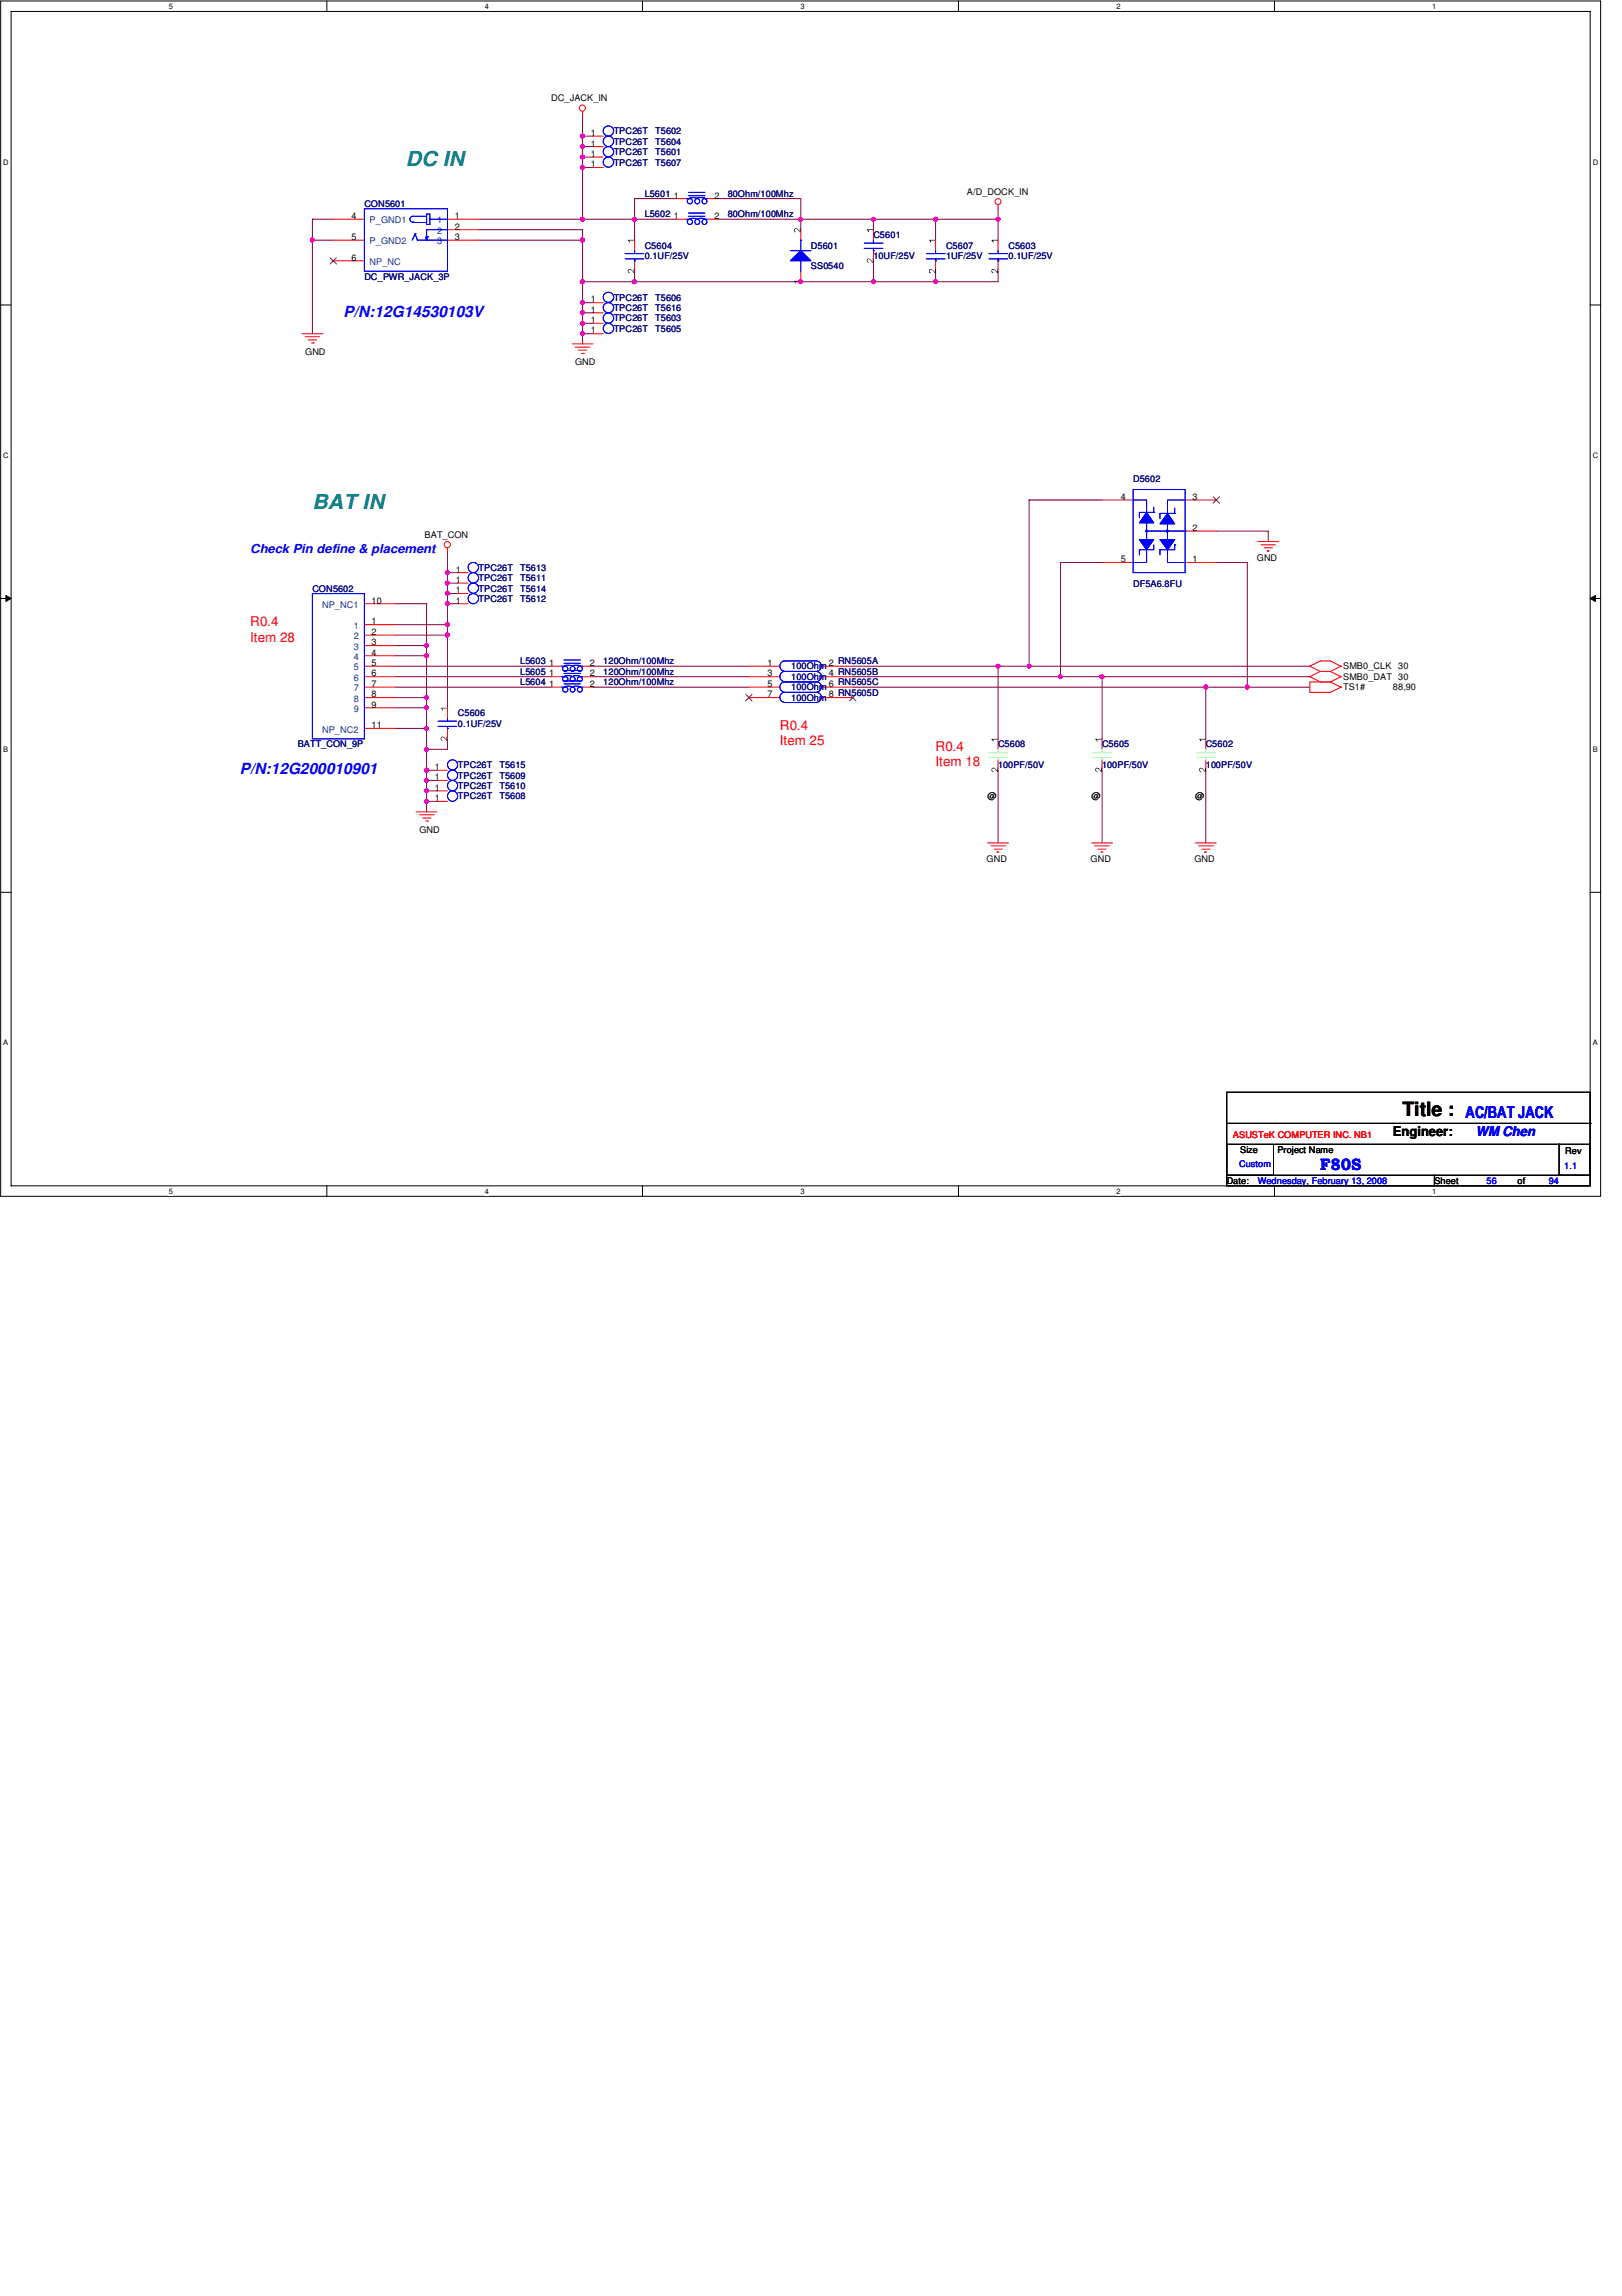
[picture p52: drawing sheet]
<svg xmlns="http://www.w3.org/2000/svg" width="210mm" height="297mm" viewBox="0 0 210 297" stroke-linecap="round" stroke-linejoin="round" font-family="sans-serif">
<defs><g id="words">
<g font-size="2.7" fill="#008080">
<text x="52.5" y="21.5">DC IN</text>
<text x="40.4" y="65.8">BAT IN</text>
</g>
<text font-size="2.5" x="181.5" y="144.4">Title :</text>
<g font-size="2.1" fill="#00f">
<text x="189.7" y="144.7">AC/BAT JACK</text>
<text x="170.9" y="151.4">F80S</text>
</g>
<g font-size="2" fill="#00f">
<text x="44.4" y="41">P/N:12G14530103V</text>
<text x="31" y="100.1">P/N:12G200010901</text>
</g>
<g font-size="1.7" fill="#f00">
<text x="32.4" y="81">R0.4</text>
<text x="32.4" y="83">Item 28</text>
<text x="100.9" y="94.4">R0.4</text>
<text x="100.9" y="96.4">Item 25</text>
<text x="121.1" y="97.2">R0.4</text>
<text x="121.1" y="99.1">Item 18</text>
</g>
<text font-size="1.7" x="180.3" y="146.9">Engineer:</text>
<text font-size="1.7" fill="#00f" x="191" y="146.9">WM Chen</text>
<text font-size="1.6" fill="#00f" x="32.4" y="71.5">Check Pin define &amp; placement</text>
<g font-size="1.2">
<text x="71.3" y="13.1">DC_JACK_IN</text>
<text x="76.5" y="17.6">1</text>
<text x="76.5" y="20.3">1</text>
<text x="76.5" y="21.6">1</text>
<text x="76.5" y="19">1</text>
<text x="45.5" y="28.4">4</text>
<text x="58.8" y="28.4">1</text>
<text x="58.8" y="29.7">2</text>
<text x="87.2" y="25.7">1</text>
<text x="87.2" y="28.4">1</text>
<text x="92.5" y="25.7">2</text>
<text x="92.5" y="28.4">2</text>
<text x="125.1" y="25.2">A/D_DOCK_IN</text>
<text x="45.5" y="33.7">6</text>
<text x="45.5" y="31">5</text>
<text x="58.8" y="31">3</text>
<text x="76.5" y="40.5">1</text>
<text x="76.5" y="39.1">1</text>
<text x="76.5" y="41.8">1</text>
<text x="39.5" y="45.9">GND</text>
<text x="74.4" y="47.2">GND</text>
<text x="76.5" y="43.1">1</text>
<text x="145" y="64.6">4</text>
<text x="154.3" y="64.6">3</text>
<text x="54.9" y="69.6">BAT_CON</text>
<text x="154.3" y="68.7">2</text>
<text x="59" y="74.1">1</text>
<text x="59" y="75.4">1</text>
<text x="59" y="76.7">1</text>
<text x="145" y="72.7">5</text>
<text x="154.3" y="72.7">1</text>
<text x="162.6" y="72.5">GND</text>
<text x="48.1" y="78.1">10</text>
<text x="48.1" y="80.8">1</text>
<text x="48.1" y="82.1">2</text>
<text x="48.1" y="83.5">3</text>
<text x="59" y="78.1">1</text>
<text x="48.1" y="84.8">4</text>
<text x="48.1" y="86.2">5</text>
<text x="48.1" y="87.5">6</text>
<text x="48.1" y="88.9">7</text>
<text x="71.1" y="87.5">1</text>
<text x="71.1" y="86.2">1</text>
<text x="71.1" y="88.9">1</text>
<text x="76.3" y="87.5">2</text>
<text x="76.3" y="86.2">2</text>
<text x="76.3" y="88.9">2</text>
<text x="99.3" y="86.2">1</text>
<text x="99.3" y="87.5">3</text>
<text x="99.3" y="88.9">5</text>
<text x="107.3" y="86.2">2 RN5605A</text>
<text x="107.3" y="87.5">4 RN5605B</text>
<text x="107.3" y="88.9">6 RN5605C</text>
<text x="173.8" y="88">SMB0_DAT 30</text>
<text x="173.8" y="89.3">TS1#</text>
<text x="173.8" y="86.6">SMB0_CLK</text>
<text x="180.3" y="89.3">88,90</text>
<text x="180.9" y="86.6">30</text>
<text x="48.1" y="94.2">11</text>
<text x="48.1" y="90.2">8</text>
<text x="48.1" y="91.6">9</text>
<text x="99.3" y="90.2">7</text>
<text x="107.3" y="90.2">8 RN5605D</text>
<text x="56.3" y="101">1</text>
<text x="56.3" y="99.6">1</text>
<text x="54.3" y="107.7">GND</text>
<text x="56.3" y="102.3">1</text>
<text x="56.3" y="103.7">1</text>
<text x="127.8" y="103.4">@</text>
<text x="141.3" y="103.4">@</text>
<text x="154.7" y="103.4">@</text>
<text x="127.7" y="111.5">GND</text>
<text x="141.1" y="111.5">GND</text>
<text x="154.6" y="111.5">GND</text>
<text x="160.5" y="149.1">Size</text>
<text x="165.3" y="149.1">Project Name</text>
<text x="202.6" y="149.3">Rev</text>
<text x="158.7" y="153.2">Date:</text>
<text x="185.6" y="153.2">Sheet</text>
<text x="196.4" y="153.2">of</text>
</g>
<g font-size="1.2" fill="#000080">
<text x="79.4" y="17.4">TPC26T</text>
<text x="84.8" y="17.4">T5602</text>
<text x="79.4" y="20.1">TPC26T</text>
<text x="79.4" y="21.4">TPC26T</text>
<text x="79.4" y="18.7">TPC26T</text>
<text x="84.8" y="20.1">T5601</text>
<text x="84.8" y="21.4">T5607</text>
<text x="84.8" y="18.7">T5604</text>
<text x="47.2" y="26.8">CON5601</text>
<text x="83.4" y="25.4">L5601</text>
<text x="83.4" y="28.1">L5602</text>
<text x="94.2" y="25.4">80Ohm/100Mhz</text>
<text x="94.2" y="28.1">80Ohm/100Mhz</text>
<text x="83.4" y="32.2">C5604</text>
<text x="83.4" y="33.5">0.1UF/25V</text>
<text x="104.9" y="32.2">D5601</text>
<text x="104.9" y="34.8">SS0540</text>
<text x="113" y="30.8">C5601</text>
<text x="113" y="33.5">10UF/25V</text>
<text x="122.4" y="32.2">C5607</text>
<text x="122.4" y="33.5">1UF/25V</text>
<text x="130.5" y="32.2">C5603</text>
<text x="130.5" y="33.5">0.1UF/25V</text>
<text x="47.2" y="36.2">DC_PWR_JACK_3P</text>
<text x="79.4" y="40.3">TPC26T</text>
<text x="79.4" y="38.9">TPC26T</text>
<text x="79.4" y="41.6">TPC26T</text>
<text x="84.8" y="40.3">T5616</text>
<text x="84.8" y="38.9">T5606</text>
<text x="84.8" y="41.6">T5603</text>
<text x="79.4" y="42.9">TPC26T</text>
<text x="84.8" y="42.9">T5605</text>
<text x="146.6" y="62.4">D5602</text>
<text x="40.4" y="76.5">CON5602</text>
<text x="61.9" y="77.9">TPC26T</text>
<text x="61.9" y="73.9">TPC26T</text>
<text x="61.9" y="75.2">TPC26T</text>
<text x="61.9" y="76.5">TPC26T</text>
<text x="67.3" y="77.9">T5612</text>
<text x="67.3" y="73.9">T5613</text>
<text x="67.3" y="75.2">T5611</text>
<text x="67.3" y="76.5">T5614</text>
<text x="146.6" y="76">DF5A6.8FU</text>
<text x="67.3" y="87.3">L5605</text>
<text x="67.3" y="85.9">L5603</text>
<text x="67.3" y="88.6">L5604</text>
<text x="78.1" y="87.3">120Ohm/100Mhz</text>
<text x="78.1" y="85.9">120Ohm/100Mhz</text>
<text x="78.1" y="88.6">120Ohm/100Mhz</text>
<text x="102.4" y="86.6">100Ohm</text>
<text x="102.4" y="88">100Ohm</text>
<text x="102.4" y="89.3">100Ohm</text>
<text x="59.3" y="92.7">C5606</text>
<text x="59.3" y="94">0.1UF/25V</text>
<text x="102.4" y="90.7">100Ohm</text>
<text x="38.5" y="96.7">BATT_CON_9P</text>
<text x="59.3" y="100.8">TPC26T</text>
<text x="59.3" y="99.4">TPC26T</text>
<text x="64.6" y="100.8">T5609</text>
<text x="64.6" y="99.4">T5615</text>
<text x="129.2" y="96.7">C5608</text>
<text x="129.2" y="99.4">100PF/50V</text>
<text x="142.6" y="96.7">C5605</text>
<text x="142.6" y="99.4">100PF/50V</text>
<text x="156" y="96.7">C5602</text>
<text x="156" y="99.4">100PF/50V</text>
<text x="59.3" y="102.1">TPC26T</text>
<text x="59.3" y="103.4">TPC26T</text>
<text x="64.6" y="102.1">T5610</text>
<text x="64.6" y="103.4">T5608</text>
</g>
<g font-size="1.2" fill="#004080">
<text x="47.8" y="28.9">P_GND1</text>
<text x="56.6" y="28.9">1</text>
<text x="47.8" y="34.3">NP_NC</text>
<text x="47.8" y="31.6">P_GND2</text>
<text x="56.6" y="30.3">2</text>
<text x="56.6" y="31.6">3</text>
<text x="41.7" y="78.7">NP_NC1</text>
<text x="45.8" y="81.4">1</text>
<text x="45.8" y="82.7">2</text>
<text x="45.8" y="84.1">3</text>
<text x="45.8" y="85.4">4</text>
<text x="45.8" y="86.7">5</text>
<text x="45.8" y="88.1">6</text>
<text x="45.8" y="89.4">7</text>
<text x="41.7" y="94.8">NP_NC2</text>
<text x="45.8" y="90.8">8</text>
<text x="45.8" y="92.1">9</text>
</g>
<text font-size="1.2" fill="#f00" x="159.6" y="147.2">ASUSTeK COMPUTER INC. NB1</text>
<g font-size="1.2" fill="#00f">
<text x="160.4" y="151">Custom</text>
<text x="162.8" y="153.2">Wednesday, February 13, 2008</text>
<text x="192.4" y="153.2">56</text>
<text x="200.4" y="153.2">94</text>
<text x="202.4" y="151.2">1.1</text>
</g>
<g font-size="1">
<text x="21.8" y="1.1">5</text>
<text x="62.7" y="1.1">4</text>
<text x="103.6" y="1.1">3</text>
<text x="144.5" y="1.1">2</text>
<text x="185.3" y="1.1">1</text>
<text x=".4" y="21.3">D</text>
<text x="206.1" y="21.3">D</text>
<text x=".4" y="59.3">C</text>
<text x="206.1" y="59.3">C</text>
<text x=".4" y="97.3">B</text>
<text x="206.1" y="97.3">B</text>
<text x=".4" y="135.3">A</text>
<text x="206.1" y="135.3">A</text>
<text x="21.8" y="154.4">5</text>
<text x="62.7" y="154.4">4</text>
<text x="103.6" y="154.4">3</text>
<text x="144.5" y="154.4">2</text>
<text x="185.3" y="154.4">1</text>
</g>
</g></defs>
<path d="M.1 .1h207v154.7h-207zM1.4 1.5h204.4v151.9h-204.4z" fill="none" stroke="#000" stroke-width=".13"/>
<g fill="#fff">
<path d="M21.8 .3h.6v1.1h-.6z"/>
<path d="M21.8 153.5h.6v1.1h-.6z"/>
</g>
<path d="M42.3 .1v1.4M42.3 153.4v1.4" fill="none" stroke="#000" stroke-width=".13"/>
<g fill="#fff">
<path d="M62.7 .3h.6v1.1h-.6z"/>
<path d="M62.7 153.5h.6v1.1h-.6z"/>
</g>
<path d="M83.1 .1v1.4M83.1 153.4v1.4" fill="none" stroke="#000" stroke-width=".13"/>
<g fill="#fff">
<path d="M103.5 .3h.6v1.1h-.6z"/>
<path d="M103.5 153.5h.6v1.1h-.6z"/>
</g>
<path d="M124 .1v1.4M124 153.4v1.4" fill="none" stroke="#000" stroke-width=".13"/>
<g fill="#fff">
<path d="M144.4 .3h.6v1.1h-.6z"/>
<path d="M144.4 153.5h.6v1.1h-.6z"/>
</g>
<path d="M164.9 .1v1.4M164.9 153.4v1.4" fill="none" stroke="#000" stroke-width=".13"/>
<g fill="#fff">
<path d="M185.3 .3h.6v1.1h-.6z"/>
<path d="M185.3 153.5h.6v1.1h-.6z"/>
<path d="M.4 20.4h.7v1.1h-.7z"/>
<path d="M206.1 20.4h.7v1.1h-.7z"/>
<path d="M.4 58.4h.7v1.1h-.7z"/>
<path d="M206.1 58.4h.7v1.1h-.7z"/>
</g>
<path d="M.1 39.5h1.3M205.8 39.5h1.3" fill="none" stroke="#000" stroke-width=".13"/>
<g fill="#fff">
<path d="M.4 96.4h.7v1.1h-.7z"/>
<path d="M206.1 96.4h.7v1.1h-.7z"/>
</g>
<path d="M.1 77.4h1.3M.8 77l.6 .4-.6 .4zM205.8 77.4l.7-.4v.8zM205.8 77.4h1.3" fill="none" stroke="#000" stroke-width=".13"/>
<path d="M.8 77l.6 .4-.6 .4zM205.8 77.4l.7-.4v.8z" fill="#000"/>
<g fill="#fff">
<path d="M.4 134.4h.7v1.1h-.7z"/>
<path d="M206.1 134.4h.7v1.1h-.7z"/>
</g>
<path d="M.1 115.4h1.3M205.8 115.4h1.3" fill="none" stroke="#000" stroke-width=".13"/>
<path d="M157.4 68.7h6.7v1.4M137.2 87.5h32.3M142.6 87.5h.1" fill="none" stroke="#800040" stroke-width=".13"/>
<circle cx="142.6" cy="87.6" r=".26" fill="#f0f"/>
<circle cx="142.6" cy="87.6" r=".26" fill="none" stroke="#f0f" stroke-width=".13"/>
<path d="M51.2 78.1h4v5.4M51.2 88.9h20.1M51.2 86.2h20.1M51.2 94.2h4M55.2 94.2h.1M55.2 94.2v2.7M129.2 86.2v9.4M142.6 87.5v8.1M156 88.9v6.7" fill="none" stroke="#800040" stroke-width=".13"/>
<circle cx="55.2" cy="96.9" r=".26" fill="#f0f"/>
<circle cx="55.2" cy="96.9" r=".26" fill="none" stroke="#f0f" stroke-width=".13"/>
<circle cx="55.2" cy="94.2" r=".26" fill="#f0f"/>
<circle cx="55.2" cy="94.2" r=".26" fill="none" stroke="#f0f" stroke-width=".13"/>
<path d="M103.6 28.4h.1M103.6 28.4h9.4" fill="none" stroke="#800040" stroke-width=".13"/>
<circle cx="103.6" cy="28.4" r=".25" fill="#f0f"/>
<circle cx="103.6" cy="28.4" r=".25" fill="none" stroke="#f0f" stroke-width=".13"/>
<path d="M103.6 28.4v1.3M113 36.4h.1M113 36.4h8.1" fill="none" stroke="#800040" stroke-width=".13"/>
<circle cx="113" cy="36.5" r=".26" fill="#f0f"/>
<circle cx="113" cy="36.5" r=".26" fill="none" stroke="#f0f" stroke-width=".13"/>
<path d="M75.4 28.4h.1M75.4 28.4h6.7" fill="none" stroke="#800040" stroke-width=".13"/>
<circle cx="75.4" cy="28.4" r=".26" fill="#f0f"/>
<circle cx="75.4" cy="28.4" r=".26" fill="none" stroke="#f0f" stroke-width=".13"/>
<path d="M82.1 25.7v2.7M75.4 40.5h.1M75.4 40.5v2.7" fill="none" stroke="#800040" stroke-width=".13"/>
<circle cx="75.4" cy="40.5" r=".26" fill="#f0f"/>
<circle cx="75.4" cy="40.5" r=".26" fill="none" stroke="#f0f" stroke-width=".13"/>
<path d="M75.4 20.3h.1M75.4 20.3v1.4" fill="none" stroke="#800040" stroke-width=".13"/>
<circle cx="75.4" cy="20.3" r=".26" fill="#f0f"/>
<circle cx="75.4" cy="20.3" r=".26" fill="none" stroke="#f0f" stroke-width=".13"/>
<path d="M103.6 36.4h.1M103.6 36.4h9.4" fill="none" stroke="#800040" stroke-width=".13"/>
<circle cx="103.6" cy="36.4" r=".25" fill="#f0f"/>
<circle cx="103.6" cy="36.4" r=".25" fill="none" stroke="#f0f" stroke-width=".13"/>
<path d="M82.1 36.4h.1M82.1 36.4h21.5" fill="none" stroke="#800040" stroke-width=".13"/>
<circle cx="82.1" cy="36.5" r=".26" fill="#f0f"/>
<circle cx="82.1" cy="36.5" r=".26" fill="none" stroke="#f0f" stroke-width=".13"/>
<path d="M57.9 80.8h.1M57.9 80.8v1.4M142.6 99.7v9.4" fill="none" stroke="#800040" stroke-width=".13"/>
<circle cx="57.9" cy="80.8" r=".26" fill="#f0f"/>
<circle cx="57.9" cy="80.8" r=".26" fill="none" stroke="#f0f" stroke-width=".13"/>
<path d="M57.9 75.4h.1M57.9 75.4v1.4" fill="none" stroke="#800040" stroke-width=".13"/>
<circle cx="57.9" cy="75.4" r=".26" fill="#f0f"/>
<circle cx="57.9" cy="75.4" r=".26" fill="none" stroke="#f0f" stroke-width=".13"/>
<path d="M55.2 90.3h.1M55.2 90.3v1.3" fill="none" stroke="#800040" stroke-width=".13"/>
<circle cx="55.2" cy="90.2" r=".26" fill="#f0f"/>
<circle cx="55.2" cy="90.2" r=".26" fill="none" stroke="#f0f" stroke-width=".13"/>
<path d="M55.2 101h.1M55.2 101v1.3" fill="none" stroke="#800040" stroke-width=".13"/>
<circle cx="55.2" cy="101" r=".26" fill="#f0f"/>
<circle cx="55.2" cy="101" r=".26" fill="none" stroke="#f0f" stroke-width=".13"/>
<path d="M55.2 91.6h.1M55.2 91.6v2.6M129.2 99.7v9.4" fill="none" stroke="#800040" stroke-width=".13"/>
<circle cx="55.2" cy="91.6" r=".26" fill="#f0f"/>
<circle cx="55.2" cy="91.6" r=".26" fill="none" stroke="#f0f" stroke-width=".13"/>
<path d="M137.2 72.8h.1M137.2 72.8h5.4M137.2 72.8v14.7M55.2 96.9v2.8M156 99.7v9.4M55.2 102.3v1.4" fill="none" stroke="#800040" stroke-width=".13"/>
<circle cx="137.2" cy="87.5" r=".25" fill="#f0f"/>
<circle cx="137.2" cy="87.5" r=".25" fill="none" stroke="#f0f" stroke-width=".13"/>
<path d="M51.2 80.8h6.7M57.9 82.2h.1M57.9 82.2v9.4" fill="none" stroke="#800040" stroke-width=".13"/>
<circle cx="57.9" cy="82.1" r=".28" fill="#f0f"/>
<circle cx="57.9" cy="82.1" r=".28" fill="none" stroke="#f0f" stroke-width=".13"/>
<path d="M51.2 82.2h6.7M51.2 83.5h4M55.2 83.5h.1M55.2 83.5v1.3M57.9 95.6v1.3" fill="none" stroke="#800040" stroke-width=".13"/>
<circle cx="55.2" cy="84.8" r=".26" fill="#f0f"/>
<circle cx="55.2" cy="84.8" r=".26" fill="none" stroke="#f0f" stroke-width=".13"/>
<circle cx="55.2" cy="83.5" r=".26" fill="#f0f"/>
<circle cx="55.2" cy="83.5" r=".26" fill="none" stroke="#f0f" stroke-width=".13"/>
<path d="M51.2 84.8h4M55.2 84.8h.1M55.2 84.8v5.5" fill="none" stroke="#800040" stroke-width=".13"/>
<circle cx="55.2" cy="84.8" r=".26" fill="#f0f"/>
<circle cx="55.2" cy="84.8" r=".26" fill="none" stroke="#f0f" stroke-width=".13"/>
<path d="M61.9 28.4h13.5M61.9 31.1h13.5M121.1 36.4h.1M121.1 36.4h8.1M51.2 90.3h4M51.2 91.6h4" fill="none" stroke="#800040" stroke-width=".13"/>
<circle cx="121.1" cy="36.4" r=".25" fill="#f0f"/>
<circle cx="121.1" cy="36.4" r=".25" fill="none" stroke="#f0f" stroke-width=".13"/>
<path d="M75.4 17.6h.1M75.4 17.6h1.4M75.4 17.6v1.4M103.6 25.7v2.7h-10.7" fill="none" stroke="#800040" stroke-width=".13"/>
<circle cx="75.4" cy="17.6" r=".26" fill="#f0f"/>
<circle cx="75.4" cy="17.6" r=".26" fill="none" stroke="#f0f" stroke-width=".13"/>
<path d="M75.4 19h.1M75.4 19v1.3" fill="none" stroke="#800040" stroke-width=".13"/>
<circle cx="75.4" cy="19" r=".26" fill="#f0f"/>
<circle cx="75.4" cy="19" r=".26" fill="none" stroke="#f0f" stroke-width=".13"/>
<path d="M75.4 14.9v2.7M75.4 39.2h.1M75.4 39.2v1.3M75.4 21.7h1.4M129.2 27v1.4" fill="none" stroke="#800040" stroke-width=".13"/>
<circle cx="75.4" cy="39.1" r=".28" fill="#f0f"/>
<circle cx="75.4" cy="39.1" r=".28" fill="none" stroke="#f0f" stroke-width=".13"/>
<path d="M75.4 19h1.4M75.4 21.7h.1M75.4 39.2h1.4M75.4 21.7v6.7M75.4 40.5h1.4" fill="none" stroke="#800040" stroke-width=".13"/>
<circle cx="75.4" cy="21.7" r=".28" fill="#f0f"/>
<circle cx="75.4" cy="21.7" r=".28" fill="none" stroke="#f0f" stroke-width=".13"/>
<path d="M75.4 20.3h1.4M75.4 43.2h.1M75.4 43.2v1.3" fill="none" stroke="#800040" stroke-width=".13"/>
<circle cx="75.4" cy="43.2" r=".26" fill="#f0f"/>
<circle cx="75.4" cy="43.2" r=".26" fill="none" stroke="#f0f" stroke-width=".13"/>
<path d="M82.1 28.4h.1M82.1 28.4v2.7M82.1 28.4h5.4" fill="none" stroke="#800040" stroke-width=".13"/>
<circle cx="82.1" cy="28.4" r=".26" fill="#f0f"/>
<circle cx="82.1" cy="28.4" r=".26" fill="none" stroke="#f0f" stroke-width=".13"/>
<path d="M75.4 36.4h.1M82.1 35.1v1.3h-6.7" fill="none" stroke="#800040" stroke-width=".13"/>
<circle cx="82.1" cy="36.5" r=".26" fill="#f0f"/>
<circle cx="82.1" cy="36.5" r=".26" fill="none" stroke="#f0f" stroke-width=".13"/>
<circle cx="75.4" cy="36.5" r=".26" fill="#f0f"/>
<circle cx="75.4" cy="36.5" r=".26" fill="none" stroke="#f0f" stroke-width=".13"/>
<path d="M75.4 36.4h.1M75.4 36.4v2.8" fill="none" stroke="#800040" stroke-width=".13"/>
<circle cx="75.4" cy="36.5" r=".26" fill="#f0f"/>
<circle cx="75.4" cy="36.5" r=".26" fill="none" stroke="#f0f" stroke-width=".13"/>
<path d="M113 28.4v1.3M129.2 35.1v1.3M75.4 41.8h.1M75.4 41.8h1.4" fill="none" stroke="#800040" stroke-width=".13"/>
<circle cx="75.4" cy="41.8" r=".26" fill="#f0f"/>
<circle cx="75.4" cy="41.8" r=".26" fill="none" stroke="#f0f" stroke-width=".13"/>
<path d="M113 28.4h.1M113 28.4h8.1v2.7M121.1 35.1v1.3M75.4 43.2h1.4" fill="none" stroke="#800040" stroke-width=".13"/>
<circle cx="121.1" cy="28.4" r=".25" fill="#f0f"/>
<circle cx="121.1" cy="28.4" r=".25" fill="none" stroke="#f0f" stroke-width=".13"/>
<circle cx="113" cy="28.4" r=".26" fill="#f0f"/>
<circle cx="113" cy="28.4" r=".26" fill="none" stroke="#f0f" stroke-width=".13"/>
<path d="M113 33.7v2.7M121.1 28.4h.1M121.1 28.4h8.1v2.7" fill="none" stroke="#800040" stroke-width=".13"/>
<circle cx="129.2" cy="28.4" r=".26" fill="#f0f"/>
<circle cx="129.2" cy="28.4" r=".26" fill="none" stroke="#f0f" stroke-width=".13"/>
<circle cx="121.1" cy="28.4" r=".25" fill="#f0f"/>
<circle cx="121.1" cy="28.4" r=".25" fill="none" stroke="#f0f" stroke-width=".13"/>
<path d="M75.4 31.1h.1M75.4 31.1v5.3" fill="none" stroke="#800040" stroke-width=".13"/>
<circle cx="75.4" cy="31.1" r=".28" fill="#f0f"/>
<circle cx="75.4" cy="31.1" r=".28" fill="none" stroke="#f0f" stroke-width=".13"/>
<path d="M57.9 74.1h.1M57.9 71.4v4h1.4M57.9 74.1h1.4M51.2 87.5h20.1" fill="none" stroke="#800040" stroke-width=".13"/>
<circle cx="57.9" cy="74.1" r=".26" fill="#f0f"/>
<circle cx="57.9" cy="74.1" r=".26" fill="none" stroke="#f0f" stroke-width=".13"/>
<path d="M57.9 76.8h.1M57.9 76.8v1.3" fill="none" stroke="#800040" stroke-width=".13"/>
<circle cx="57.9" cy="76.8" r=".26" fill="#f0f"/>
<circle cx="57.9" cy="76.8" r=".26" fill="none" stroke="#f0f" stroke-width=".13"/>
<path d="M57.9 78.1h.1M57.9 76.8h1.4M57.9 78.1h1.4M57.9 78.1v2.7" fill="none" stroke="#800040" stroke-width=".13"/>
<circle cx="57.9" cy="78.1" r=".26" fill="#f0f"/>
<circle cx="57.9" cy="78.1" r=".26" fill="none" stroke="#f0f" stroke-width=".13"/>
<path d="M82.1 25.7h5.4M92.9 25.7h10.7M55.2 102.3h.1M55.2 101h1.4M55.2 103.7h1.4M55.2 102.3h1.4" fill="none" stroke="#800040" stroke-width=".13"/>
<circle cx="55.2" cy="102.3" r=".26" fill="#f0f"/>
<circle cx="55.2" cy="102.3" r=".26" fill="none" stroke="#f0f" stroke-width=".13"/>
<path d="M55.2 99.7h.1M55.2 99.7h1.4" fill="none" stroke="#800040" stroke-width=".13"/>
<circle cx="55.2" cy="99.6" r=".27" fill="#f0f"/>
<circle cx="55.2" cy="99.6" r=".27" fill="none" stroke="#f0f" stroke-width=".13"/>
<path d="M55.2 99.7v1.3M55.2 103.7h.1M55.2 103.7v1.3" fill="none" stroke="#800040" stroke-width=".13"/>
<circle cx="55.2" cy="103.7" r=".26" fill="#f0f"/>
<circle cx="55.2" cy="103.7" r=".26" fill="none" stroke="#f0f" stroke-width=".13"/>
<path d="M133.2 64.7h.1M133.2 64.7v21.5M55.2 96.9h2.7" fill="none" stroke="#800040" stroke-width=".13"/>
<circle cx="133.2" cy="86.2" r=".26" fill="#f0f"/>
<circle cx="133.2" cy="86.2" r=".26" fill="none" stroke="#f0f" stroke-width=".13"/>
<path d="M161.4 72.8v16.1h-5.4M133.2 86.2h36.3M156 88.9h.1" fill="none" stroke="#800040" stroke-width=".13"/>
<circle cx="156" cy="88.9" r=".27" fill="#f0f"/>
<circle cx="156" cy="88.9" r=".27" fill="none" stroke="#f0f" stroke-width=".13"/>
<path d="M157.4 72.8h4M161.4 88.9h.1M161.4 88.9h8.1" fill="none" stroke="#800040" stroke-width=".13"/>
<circle cx="161.4" cy="88.9" r=".26" fill="#f0f"/>
<circle cx="161.4" cy="88.9" r=".26" fill="none" stroke="#f0f" stroke-width=".13"/>
<path d="M40.4 28.4h.1M40.4 31.1h2.7M40.4 28.4h2.7M40.4 28.4v14.8M61.9 29.7h13.5v1.4M133.2 64.7h9.4" fill="none" stroke="#800040" stroke-width=".13"/>
<circle cx="40.4" cy="31.1" r=".27" fill="#f0f"/>
<circle cx="40.4" cy="31.1" r=".27" fill="none" stroke="#f0f" stroke-width=".13"/>
<path d="M129.2 86.2h.1M129.2 86.2h4" fill="none" stroke="#800040" stroke-width=".13"/>
<circle cx="129.2" cy="86.2" r=".26" fill="#f0f"/>
<circle cx="129.2" cy="86.2" r=".26" fill="none" stroke="#f0f" stroke-width=".13"/>
<path d="M76.8 86.2h20.1M76.8 87.5h20.1M76.8 88.9h20.1M110.4 86.2h18.8M110.4 87.5h26.8M110.4 88.9h45.6M156 88.9h.1" fill="none" stroke="#800040" stroke-width=".13"/>
<g fill="none" stroke="#f00" stroke-width=".13">
<path d="M75.4 14.4v.5M43.1 28.4h4.1M43.1 31.1h4.1M43.1 33.7h4.1M57.9 28.4h4M57.9 29.7h4M57.9 31.1h4M76.8 39.2h1.3M82.1 31.1v1.3M82.1 33.7v1.4M103.6 29.7v1.4M103.6 35.1v1.3"/>
<path d="M121.1 31.1v1.3M121.1 33.7v1.4M129.2 26.5v.5M39.1 43.2h2.7M39.5 43.6h1.9M39.9 44h1.1M40.3 44.4h.3M40.6 44.4h.1M74 44.5h2.8M74.4 44.9h1.9M74.8 45.3h1.1M75.3 45.7h.2"/>
<path d="M75.5 45.7h.1M76.8 40.5h1.3M57.9 70.9v.5M59.3 78.1h1.3M59.3 74.1h1.3M162.8 70.1h2.7M163.2 70.5h1.9M163.6 70.9h1.1M164 71.3h.1M164 71.3h.3M57.9 91.6v1.3M57.9 94.2v1.4"/>
<path d="M71.3 87.5h1.4M75.4 87.5h1.4M96.9 86.2h4M106.3 86.2h4.1M142.6 95.6v1.3M142.6 98.3v1.4M156 95.6v1.3M156 98.3v1.4M169.5 87.5h.1M169.5 86.2h.1M169.5 87.5l1.4 .7h1.3M169.5 86.2l1.4-.7h1.3l1.3 .7"/>
<path d="M169.5 86.2l1.4 .7M170.9 86.9l-1.4 .6M170.9 86.9h1.3M172.2 88.2h-2.7v1.4h2.7l1.3-.7M172.2 86.9l1.3 .6M172.2 88.2l1.3 .7M173.5 87.5h.1M173.5 88.9h.1M173.5 86.2h.1M173.5 87.5l-1.3 .7M173.5 86.2l-1.3 .7M53.8 105h2.8"/>
<path d="M54.3 105.4h1.9M54.7 105.8h1.1M55.1 106.2h.2M55.3 106.2h.1M56.6 102.3h1.3M127.8 109.1h2.7M128.2 109.4h1.9M128.7 109.9h1M129 110.2h.1M129 110.2h.3M141.3 109.1h2.7M141.6 109.4h2"/>
<path d="M142.1 109.9h1M142.5 110.2h.1M142.5 110.2h.2M154.7 109.1h2.7M155.1 109.4h1.9M155.5 109.9h1.1M155.9 110.2h.1M155.9 110.2h.3"/>
<circle cx="75.4" cy="14" r=".4"/>
<circle cx="129.2" cy="26.1" r=".38"/>
<circle cx="57.9" cy="70.5" r=".4"/>
</g>
<path d="M158.7 141.3h47.1v10.8h-47.1zM158.7 148h6.1v4.1h-6.1zM158.7 152.1h26.9v1.3h-26.9zM158.7 145.3h47.1M164.9 148h36.9M185.6 152.1h20.2v1.3h-20.2zM201.8 148h4v4.1h-4zM201.8 148h.1M205.8 145.3h.1" fill="none" stroke="#000" stroke-width=".13"/>
<path d="M42.7 33.4l.9 .8M43.5 33.4l-.8 .8" fill="none" stroke="#804000" stroke-width=".13"/>
<g fill="none" stroke="#00f" stroke-width=".13">
<path d="M47.2 27h10.7v8.1h-10.7zM53.3 28h1.9v.8h-1.7M53.5 28a.38 .38 0 0 0-.5 .4 .38 .38 0 0 0 .6 .3M53.7 30.3h.1M53.7 30.3l-.4 .8M53.7 30.3l.3 .8h3.9M55.1 30.6l.1 .5M55.2 27.7h.4v1.3h-.4zM55.2 31.1h.1M55.3 30.6h.1M55.3 30.6l-.1 .5M55.6 28.4h2.3"/>
<path d="M57.9 29.7h-2.7v1.4M80.9 32.8h2.4M80.9 33.5h2.4M82.1 33.7h.1M82.1 32.4v.4M82.1 33.5v.2M119.9 32.8h2.4M119.9 33.5h2.4M121.1 33.7h.1M121.1 32.4v.4M121.1 33.5v.2M56.7 93.3h2.4"/>
<path d="M56.7 94h2.4M57.9 94.2h.1M57.9 92.9v.4M57.9 94v.2M72.7 87.5h.4M73 87.1h2.1M73 86.7h2.1M73.1 87.5l.6-.1 .3 .1M74.2 87.5l.6-.1 .3 .1M75 87.5h.4M101.4 85.5a.67 .67 0 0 0-.5 .7 .67 .67 0 0 0 .6 .6M101.5 85.5h4.2"/>
<path d="M101.5 86.9h4.2M105.8 85.6a.65 .65 0 0 1 .5 .6 .65 .65 0 0 1-.6 .6"/>
<circle cx="78.7" cy="39.8" r=".67"/>
<circle cx="78.7" cy="38.5" r=".67"/>
<circle cx="61.3" cy="77.5" r=".67"/>
<circle cx="61.3" cy="73.4" r=".67"/>
<circle cx="73.2" cy="87.9" r=".33"/>
<circle cx="74.1" cy="87.9" r=".32"/>
<circle cx="75" cy="87.9" r=".32"/>
<circle cx="58.6" cy="101.6" r=".66"/>
</g>
<path d="M81.2 31h.9v.1h-.7l.1 .2-.1 .1zM81.3 34.8a.58 .58 0 0 1 .7 .4v-.4h.1v.5h-.2a.37 .37 0 0 0-.6-.3v.1l.2 .2-.2-.1zM102.7 36.3h.9v.1h-.6l.1 .3h-.1zM102.8 29.6a.48 .48 0 0 1 .7 .3v-.4h.1v.6l-.2-.2a.33 .33 0 0 0-.2-.3 .33 .33 0 0 0-.4 .1l.1 .2 .1 .2-.2-.2zM120.2 31h.9v.1h-.7l.1 .2-.1 .1zM120.3 34.8a.65 .65 0 0 1 .7 .4v-.4h.1v.5h-.2a.37 .37 0 0 0-.6-.3v.1l.2 .2a.31 .31 0 0 1-.2-.5zM57 91.6h.9v.1h-.7l.2 .2h-.2zM57.2 95.3a.63 .63 0 0 1 .6 .4v-.4h.1v.5h-.2a.36 .36 0 0 0-.6-.3v.2l.2 .1h-.2l-.1-.3zM141.7 95.6h.9v.1h-.7l.2 .2h-.2zM141.8 99.4a.48 .48 0 0 1 .7 .3v-.4h.1v.6l-.4-.4a.19 .19 0 0 0-.3 0 .19 .19 0 0 0 .1 .3v.1l-.1-.1-.1-.1zM155.2 95.6h.8v.1h-.6l.1 .2h-.1zM155.2 99.4a.54 .54 0 0 1 .8 .4v-.5v.6l-.2-.2a.31 .31 0 0 0-.2-.3 .31 .31 0 0 0-.3 .1v.2l.1 .2-.2-.2z" fill="#000"/>
<path d="M141.4 97.4h2.4M141.4 98h2.4M142.6 98.3h.1M142.6 96.9v.5M142.6 98v.3M154.9 97.4h2.4M154.9 98h2.4M156 98.3h.1M156 96.9v.5M156 98v.3" fill="none" stroke="#80ff80" stroke-width=".13"/>
<path d="M102.3 33.7l1.3-1.3 1.3 1.3z" fill="#00f"/>
<path d="M102.3 33.7l1.3-1.3 1.3 1.3zM102.3 32.4h2.6M103.6 31.1h.1M103.6 31.1v1.3M103.6 33.7v1.4" fill="none" stroke="#00f" stroke-width=".13"/>
<path d="M102.3 33.7l1.3-1.3 1.3 1.3z" fill="#00f"/>
<g fill="none" stroke="#00f" stroke-width=".13">
<path d="M88.8 25.7h.4M89.1 25.3h2.1M89.1 24.9h2.1M89.2 25.7l.5-.1 .5 .1M90.3 25.6h.6l.4 .1M91.1 25.7h.4M102.3 33.7l1.3-1.3 1.3 1.3zM102.3 32.4h2.6M103.6 31.1h.1M103.6 31.1v1.3M103.6 33.7v1.4M111.8 31.5h2.5"/>
<path d="M111.8 32.1h2.5M113 32.4h.1M113 31.1v.4M113 32.1v.3M128 32.8h2.4M128 33.5h2.4M129.2 33.7h.1M129.2 32.4v.4M129.2 33.5v.2M40.4 76.8h6.8v18.8h-6.8zM152 70.5h.1M152 70.5v.6h-1.9v.7"/>
<path d="M72.7 86.2h.4M72.7 88.9h.4M73 85.8h2.1M73 85.4h2.1M73 88.5h2.1M73 88.1h2.1M73.1 86.1h.6h.3M73.1 88.8h.6l.3 .1M74.1 86.1h.7h.3M74.2 88.8h.6l.3 .1M75 86.2h.4M75 88.9h.4"/>
<path d="M101.4 86.9a.67 .67 0 0 0-.5 .6 .67 .67 0 0 0 .6 .7M101.4 88.2a.67 .67 0 0 0-.5 .7 .67 .67 0 0 0 .6 .6M101.4 89.6a.65 .65 0 0 0-.5 .6 .65 .65 0 0 0 .6 .6M101.5 86.9h4.2M101.5 88.2h4.2M101.5 89.6h4.2M101.5 90.9h4.2M105.8 86.9a.65 .65 0 0 1 .5 .7 .65 .65 0 0 1-.6 .6M105.8 88.2a.67 .67 0 0 1 .5 .7 .67 .67 0 0 1-.6 .6M105.8 89.6a.65 .65 0 0 1 .5 .6 .65 .65 0 0 1-.6 .6"/>
<circle cx="78.7" cy="18.3" r=".68"/>
<circle cx="78.7" cy="19.6" r=".67"/>
<circle cx="78.7" cy="21" r=".67"/>
<circle cx="89.3" cy="26" r=".34"/>
<circle cx="90.2" cy="26" r=".33"/>
<circle cx="91.2" cy="26" r=".33"/>
<circle cx="78.7" cy="41.1" r=".68"/>
<circle cx="78.7" cy="42.5" r=".67"/>
<circle cx="61.3" cy="74.8" r=".68"/>
<circle cx="58.6" cy="99" r=".66"/>
<circle cx="73.2" cy="86.5" r=".34"/>
<circle cx="73.2" cy="89.2" r=".33"/>
<circle cx="74.1" cy="86.5" r=".33"/>
<circle cx="74.1" cy="89.2" r=".32"/>
<circle cx="75" cy="86.5" r=".33"/>
<circle cx="75" cy="89.2" r=".32"/>
<circle cx="58.6" cy="103" r=".66"/>
<circle cx="58.6" cy="100.3" r=".66"/>
</g>
<g fill="none" stroke="#f00" stroke-width=".13">
<path d="M76.8 19h1.3M76.8 20.3h1.3M76.8 21.7h1.3M87.5 25.7h1.3M91.5 25.7h1.4M113 29.7v1.4M113 32.4v1.3M129.2 31.1v1.3M129.2 33.7v1.4M76.8 41.8h1.3M76.8 43.2h1.3M47.2 78.1h4"/>
<path d="M59.3 75.4h1.3M142.6 72.8h4M142.6 64.7h4M153.4 72.8h4M153.4 64.7h4M153.4 68.7h4M47.2 87.5h4M47.2 88.9h4M47.2 90.3h4M47.2 86.2h4M47.2 80.8h4M47.2 82.2h4"/>
<path d="M47.2 83.5h4M47.2 84.8h4M47.2 91.6h4M47.2 94.2h4M56.6 99.7h1.3M71.3 88.9h1.4M71.3 86.2h1.4M75.4 88.9h1.4M75.4 86.2h1.4M96.9 87.5h4M96.9 88.9h4M96.9 90.3h4"/>
<path d="M106.3 87.5h4.1M106.3 88.9h4.1M106.3 90.3h4.1M129.2 95.6v1.3M129.2 98.3v1.4M56.6 103.7h1.3M56.6 101h1.3"/>
</g>
<path d="M112.2 29.7h.8v.1h-.6l.1 .2h-.1zM112.2 33.5a.54 .54 0 0 1 .7 .4v-.5h.1v.6h-.1l-.3-.4a.19 .19 0 0 0-.3 .1 .19 .19 0 0 0 .1 .2v.1l-.2-.1zM128.3 31h.9v.1h-.7l.1 .3h-.1zM128.4 34.8a.65 .65 0 0 1 .7 .4v-.4h.1v.5h-.2a.37 .37 0 0 0-.6-.3v.1l.2 .2a.31 .31 0 0 1-.2-.5zM128.3 95.6h.9v.1h-.7l.1 .2h-.1zM128.4 99.4a.54 .54 0 0 1 .7 .4v-.5h.1v.6l-.5-.4a.18 .18 0 0 0-.3 0 .18 .18 0 0 0 .2 .3v.1l-.2-.1z" fill="#000"/>
<path d="M128 97.4h2.4M128 98h2.4M129.2 98.3h.1M129.2 96.9v.5M129.2 98v.3" fill="none" stroke="#80ff80" stroke-width=".13"/>
<path d="M157 64.3l.8 .8M157.8 64.3l-.8 .8M96.5 89.8l.8 .9M97.3 89.8l-.8 .9M109.9 89.8l.9 .9M110.7 89.8l-.8 .9" fill="none" stroke="#804000" stroke-width=".13"/>
<path d="M150.1 69.8h1.9l-.9 1.3z" fill="#00f"/>
<path d="M150.1 69.8h1.9l-.9 1.3zM152 66.4h.1M152 65.7v.7" fill="none" stroke="#00f" stroke-width=".13"/>
<path d="M151.1 66.4l.9 1.4h-1.9z" fill="#00f"/>
<path d="M147.4 71.1h.1M147.4 71.1v.7M151.1 66.4l.9 1.4h-1.9zM152 66.4h-1.9v.7" fill="none" stroke="#00f" stroke-width=".13"/>
<path d="M147.4 69.8h1.9l-.9 1.3z" fill="#00f"/>
<path d="M147.4 69.8h1.9l-.9 1.3zM149.3 66.3h.1M149.3 70.5v.6h-1.9M149.3 65.6v.7" fill="none" stroke="#00f" stroke-width=".13"/>
<path d="M148.4 66.3l.9 1.3h-1.9z" fill="#00f"/>
<path d="M146.6 64.7h1.8v1.6M148.4 66.3l.9 1.3h-1.9zM148.4 71.1v1.7h-1.8M148.4 67.6v2.2M148.4 68.7h5M149.3 66.3h-1.9v.7M151.1 71.1v1.7h2.3M151.1 67.8v2M153.4 64.7h-2.3v1.7M153.4 68.7h.1" fill="none" stroke="#00f" stroke-width=".13"/>
<path d="M151 68.6h.1v.2h-.1z" fill-rule="evenodd" fill="#00f"/>
<path d="M151 68.6h.1v.2h-.1z" fill="none" stroke="#00f" stroke-width=".13"/>
<path d="M148.3 68.6h.2v.2h-.2z" fill-rule="evenodd" fill="#00f"/>
<path d="M146.6 63.3h6.8v10.8h-6.8zM148.3 68.6h.2v.2h-.2zM152 70.5h.1M152 70.5v.6h-1.9v.7" fill="none" stroke="#00f" stroke-width=".13"/>
<path d="M150.1 69.8h1.9l-.9 1.3z" fill="#00f"/>
<path d="M150.1 69.8h1.9l-.9 1.3zM152 66.4h.1M152 65.7v.7" fill="none" stroke="#00f" stroke-width=".13"/>
<path d="M151.1 66.4l.9 1.4h-1.9z" fill="#00f"/>
<path d="M147.4 71.1h.1M147.4 71.1v.7M151.1 66.4l.9 1.4h-1.9zM152 66.4h-1.9v.7" fill="none" stroke="#00f" stroke-width=".13"/>
<path d="M147.4 69.8h1.9l-.9 1.3z" fill="#00f"/>
<path d="M147.4 69.8h1.9l-.9 1.3zM149.3 66.3h.1M149.3 70.5v.6h-1.9M149.3 65.6v.7" fill="none" stroke="#00f" stroke-width=".13"/>
<path d="M148.4 66.3l.9 1.3h-1.9z" fill="#00f"/>
<path d="M146.6 64.7h1.8v1.6M148.4 66.3l.9 1.3h-1.9zM148.4 71.1v1.7h-1.8M148.4 67.6v2.2M148.4 68.7h5M149.3 66.3h-1.9v.7M151.1 71.1v1.7h2.3M151.1 67.8v2M153.4 64.7h-2.3v1.7M153.4 68.7h.1" fill="none" stroke="#00f" stroke-width=".13"/>
<path d="M151 68.6h.1v.2h-.1z" fill-rule="evenodd" fill="#00f"/>
<path d="M151 68.6h.1v.2h-.1z" fill="none" stroke="#00f" stroke-width=".13"/>
<path d="M148.3 68.6h.2v.2h-.2z" fill-rule="evenodd" fill="#00f"/>
<g fill="none" stroke="#00f" stroke-width=".13">
<path d="M88.8 28.4h.4M89.1 28h2.1M89.1 27.6h2.1M89.2 28.3l.5-.1 .5 .1M90.3 28.3l.5-.1 .4 .1M91.1 28.4h.4M146.6 63.3h6.8v10.8h-6.8zM148.3 68.6h.2v.2h-.2z"/>
<circle cx="78.7" cy="17" r=".67"/>
<circle cx="89.3" cy="28.7" r=".34"/>
<circle cx="90.2" cy="28.7" r=".33"/>
<circle cx="91.2" cy="28.7" r=".33"/>
<circle cx="61.3" cy="76.1" r=".67"/>
</g>
<path d="M76.8 17.6h1.3M87.5 28.4h1.3M91.5 28.4h1.4M59.3 76.8h1.3" fill="none" stroke="#f00" stroke-width=".13"/>
<circle cx="142.6" cy="87.6" r=".26" fill="#f0f"/>
<circle cx="142.6" cy="87.6" r=".26" fill="none" stroke="#f0f" stroke-width=".13"/>
<circle cx="55.2" cy="96.9" r=".26" fill="#f0f"/>
<circle cx="55.2" cy="96.9" r=".26" fill="none" stroke="#f0f" stroke-width=".13"/>
<circle cx="55.2" cy="94.2" r=".26" fill="#f0f"/>
<circle cx="55.2" cy="94.2" r=".26" fill="none" stroke="#f0f" stroke-width=".13"/>
<circle cx="103.6" cy="28.4" r=".25" fill="#f0f"/>
<circle cx="103.6" cy="28.4" r=".25" fill="none" stroke="#f0f" stroke-width=".13"/>
<circle cx="113" cy="36.5" r=".26" fill="#f0f"/>
<circle cx="113" cy="36.5" r=".26" fill="none" stroke="#f0f" stroke-width=".13"/>
<circle cx="75.4" cy="28.4" r=".26" fill="#f0f"/>
<circle cx="75.4" cy="28.4" r=".26" fill="none" stroke="#f0f" stroke-width=".13"/>
<circle cx="75.4" cy="40.5" r=".26" fill="#f0f"/>
<circle cx="75.4" cy="40.5" r=".26" fill="none" stroke="#f0f" stroke-width=".13"/>
<circle cx="75.4" cy="20.3" r=".26" fill="#f0f"/>
<circle cx="75.4" cy="20.3" r=".26" fill="none" stroke="#f0f" stroke-width=".13"/>
<circle cx="103.6" cy="36.4" r=".25" fill="#f0f"/>
<circle cx="103.6" cy="36.4" r=".25" fill="none" stroke="#f0f" stroke-width=".13"/>
<circle cx="82.1" cy="36.5" r=".26" fill="#f0f"/>
<circle cx="82.1" cy="36.5" r=".26" fill="none" stroke="#f0f" stroke-width=".13"/>
<circle cx="57.9" cy="80.8" r=".26" fill="#f0f"/>
<circle cx="57.9" cy="80.8" r=".26" fill="none" stroke="#f0f" stroke-width=".13"/>
<circle cx="57.9" cy="75.4" r=".26" fill="#f0f"/>
<circle cx="57.9" cy="75.4" r=".26" fill="none" stroke="#f0f" stroke-width=".13"/>
<circle cx="55.2" cy="90.2" r=".26" fill="#f0f"/>
<circle cx="55.2" cy="90.2" r=".26" fill="none" stroke="#f0f" stroke-width=".13"/>
<circle cx="55.2" cy="101" r=".26" fill="#f0f"/>
<circle cx="55.2" cy="101" r=".26" fill="none" stroke="#f0f" stroke-width=".13"/>
<circle cx="55.2" cy="91.6" r=".26" fill="#f0f"/>
<circle cx="55.2" cy="91.6" r=".26" fill="none" stroke="#f0f" stroke-width=".13"/>
<circle cx="137.2" cy="87.5" r=".25" fill="#f0f"/>
<circle cx="137.2" cy="87.5" r=".25" fill="none" stroke="#f0f" stroke-width=".13"/>
<circle cx="57.9" cy="82.1" r=".28" fill="#f0f"/>
<circle cx="57.9" cy="82.1" r=".28" fill="none" stroke="#f0f" stroke-width=".13"/>
<circle cx="55.2" cy="84.8" r=".26" fill="#f0f"/>
<circle cx="55.2" cy="84.8" r=".26" fill="none" stroke="#f0f" stroke-width=".13"/>
<circle cx="55.2" cy="83.5" r=".26" fill="#f0f"/>
<circle cx="55.2" cy="83.5" r=".26" fill="none" stroke="#f0f" stroke-width=".13"/>
<circle cx="55.2" cy="84.8" r=".26" fill="#f0f"/>
<circle cx="55.2" cy="84.8" r=".26" fill="none" stroke="#f0f" stroke-width=".13"/>
<circle cx="121.1" cy="36.4" r=".25" fill="#f0f"/>
<circle cx="121.1" cy="36.4" r=".25" fill="none" stroke="#f0f" stroke-width=".13"/>
<circle cx="75.4" cy="17.6" r=".26" fill="#f0f"/>
<circle cx="75.4" cy="17.6" r=".26" fill="none" stroke="#f0f" stroke-width=".13"/>
<circle cx="75.4" cy="19" r=".26" fill="#f0f"/>
<circle cx="75.4" cy="19" r=".26" fill="none" stroke="#f0f" stroke-width=".13"/>
<circle cx="75.4" cy="39.1" r=".28" fill="#f0f"/>
<circle cx="75.4" cy="39.1" r=".28" fill="none" stroke="#f0f" stroke-width=".13"/>
<circle cx="75.4" cy="21.7" r=".28" fill="#f0f"/>
<circle cx="75.4" cy="21.7" r=".28" fill="none" stroke="#f0f" stroke-width=".13"/>
<circle cx="75.4" cy="43.2" r=".26" fill="#f0f"/>
<circle cx="75.4" cy="43.2" r=".26" fill="none" stroke="#f0f" stroke-width=".13"/>
<circle cx="82.1" cy="28.4" r=".26" fill="#f0f"/>
<circle cx="82.1" cy="28.4" r=".26" fill="none" stroke="#f0f" stroke-width=".13"/>
<circle cx="82.1" cy="36.5" r=".26" fill="#f0f"/>
<circle cx="82.1" cy="36.5" r=".26" fill="none" stroke="#f0f" stroke-width=".13"/>
<circle cx="75.4" cy="36.5" r=".26" fill="#f0f"/>
<circle cx="75.4" cy="36.5" r=".26" fill="none" stroke="#f0f" stroke-width=".13"/>
<circle cx="75.4" cy="36.5" r=".26" fill="#f0f"/>
<circle cx="75.4" cy="36.5" r=".26" fill="none" stroke="#f0f" stroke-width=".13"/>
<circle cx="75.4" cy="41.8" r=".26" fill="#f0f"/>
<circle cx="75.4" cy="41.8" r=".26" fill="none" stroke="#f0f" stroke-width=".13"/>
<circle cx="121.1" cy="28.4" r=".25" fill="#f0f"/>
<circle cx="121.1" cy="28.4" r=".25" fill="none" stroke="#f0f" stroke-width=".13"/>
<circle cx="113" cy="28.4" r=".26" fill="#f0f"/>
<circle cx="113" cy="28.4" r=".26" fill="none" stroke="#f0f" stroke-width=".13"/>
<circle cx="129.2" cy="28.4" r=".26" fill="#f0f"/>
<circle cx="129.2" cy="28.4" r=".26" fill="none" stroke="#f0f" stroke-width=".13"/>
<circle cx="121.1" cy="28.4" r=".25" fill="#f0f"/>
<circle cx="121.1" cy="28.4" r=".25" fill="none" stroke="#f0f" stroke-width=".13"/>
<circle cx="75.4" cy="31.1" r=".28" fill="#f0f"/>
<circle cx="75.4" cy="31.1" r=".28" fill="none" stroke="#f0f" stroke-width=".13"/>
<circle cx="57.9" cy="74.1" r=".26" fill="#f0f"/>
<circle cx="57.9" cy="74.1" r=".26" fill="none" stroke="#f0f" stroke-width=".13"/>
<circle cx="57.9" cy="76.8" r=".26" fill="#f0f"/>
<circle cx="57.9" cy="76.8" r=".26" fill="none" stroke="#f0f" stroke-width=".13"/>
<circle cx="57.9" cy="78.1" r=".26" fill="#f0f"/>
<circle cx="57.9" cy="78.1" r=".26" fill="none" stroke="#f0f" stroke-width=".13"/>
<circle cx="55.2" cy="102.3" r=".26" fill="#f0f"/>
<circle cx="55.2" cy="102.3" r=".26" fill="none" stroke="#f0f" stroke-width=".13"/>
<circle cx="55.2" cy="99.6" r=".27" fill="#f0f"/>
<circle cx="55.2" cy="99.6" r=".27" fill="none" stroke="#f0f" stroke-width=".13"/>
<circle cx="55.2" cy="103.7" r=".26" fill="#f0f"/>
<circle cx="55.2" cy="103.7" r=".26" fill="none" stroke="#f0f" stroke-width=".13"/>
<circle cx="133.2" cy="86.2" r=".26" fill="#f0f"/>
<circle cx="133.2" cy="86.2" r=".26" fill="none" stroke="#f0f" stroke-width=".13"/>
<circle cx="156" cy="88.9" r=".27" fill="#f0f"/>
<circle cx="156" cy="88.9" r=".27" fill="none" stroke="#f0f" stroke-width=".13"/>
<circle cx="161.4" cy="88.9" r=".26" fill="#f0f"/>
<circle cx="161.4" cy="88.9" r=".26" fill="none" stroke="#f0f" stroke-width=".13"/>
<circle cx="40.4" cy="31.1" r=".27" fill="#f0f"/>
<circle cx="40.4" cy="31.1" r=".27" fill="none" stroke="#f0f" stroke-width=".13"/>
<circle cx="129.2" cy="86.2" r=".26" fill="#f0f"/>
<circle cx="129.2" cy="86.2" r=".26" fill="none" stroke="#f0f" stroke-width=".13"/>
<use href="#words"/>
</svg>
